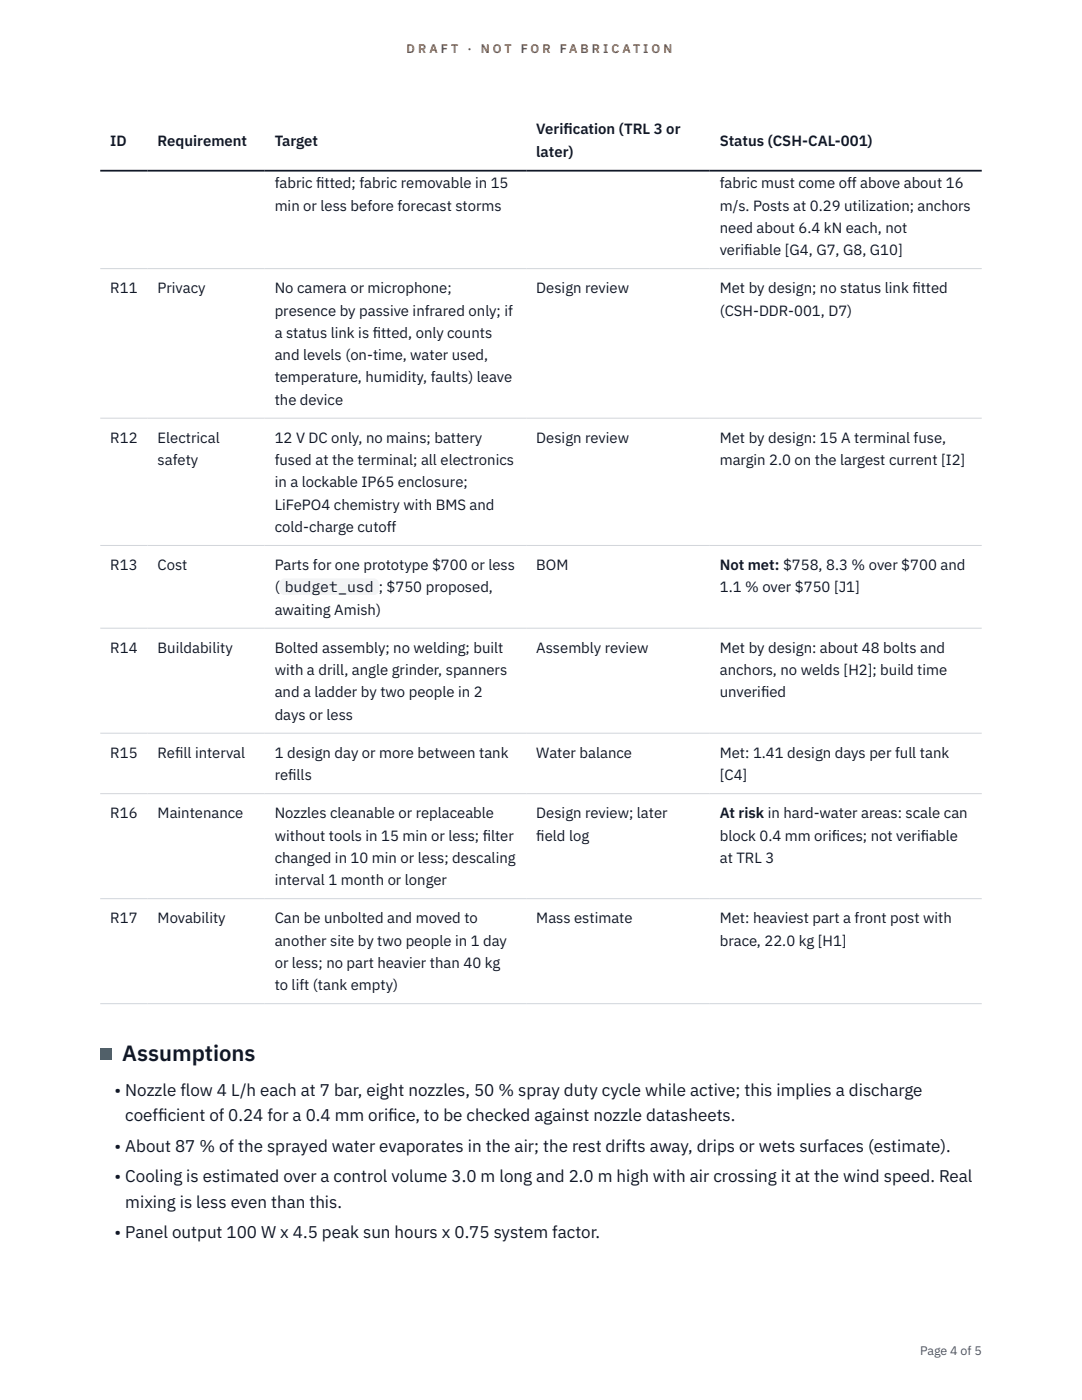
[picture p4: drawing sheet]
<svg xmlns="http://www.w3.org/2000/svg" width="216mm" height="279mm" viewBox="0 0 216 279" stroke-linecap="round" stroke-linejoin="round" font-family="sans-serif">
<defs><g id="words">
<text font-size="4.4" fill="#111827" x="24.4" y="211.8">Assumptions</text>
<g font-size="3.4" fill="#111827">
<text x="22.9" y="218.7">• Nozzle flow 4 L/h each at 7 bar, eight nozzles, 50 % spray duty cycle while active; this implies a discharge</text>
<text x="25" y="223.8">coeff</text>
<text x="31.5" y="223.8">icient of 0.24 for a 0.4 mm orif</text>
<text x="77.5" y="223.8">ice, to be checked against nozzle datasheets.</text>
<text x="22.9" y="229.9">• About 87 % of the sprayed water evaporates in the air; the rest drifts away, drips or wets surfaces (estimate).</text>
<text x="22.9" y="236">• Cooling is estimated over a control volume 3.0 m long and 2.0 m high with air crossing it at the wind speed. Real</text>
<text x="25" y="241">mixing is less even than this.</text>
<text x="22.9" y="247.1">• Panel output 100 W x 4.5 peak sun hours x 0.75 system factor.</text>
</g>
<g font-size="3" fill="#111827">
<text x="22" y="29.1">ID</text>
<text x="31.5" y="29.1">Requirement</text>
<text x="54.8" y="29.1">Target</text>
<text x="107" y="26.8">Verif</text>
<text x="112.4" y="26.8">ication (TRL 3 or</text>
<text x="143.6" y="29.1">Status (CSH-CAL-001)</text>
<text x="107" y="31.3">later)</text>
<text x="54.8" y="37.6">fabric f</text>
<text x="63.1" y="37.6">itted; fabric removable in 15</text>
<text x="143.6" y="37.6">fabric must come off above about 16</text>
<text x="54.8" y="42">min or less before forecast storms</text>
<text x="143.6" y="42">m/s. Posts at 0.29 utilization; anchors</text>
<text x="143.6" y="46.5">need about 6.4 kN each, not</text>
<text x="143.6" y="50.9">verif</text>
<text x="148.5" y="50.9">iable [G4, G7, G8, G10]</text>
<text x="22" y="58.5">R11</text>
<text x="31.5" y="58.5">Privacy</text>
<text x="54.8" y="58.5">No camera or microphone;</text>
<text x="107" y="58.5">Design review</text>
<text x="143.6" y="58.5">Met by design; no status link f</text>
<text x="182.1" y="58.5">itted</text>
<text x="54.8" y="63">presence by passive infrared only; if</text>
<text x="143.6" y="63">(CSH-DDR-001, D7)</text>
<text x="54.8" y="67.4">a status link is f</text>
<text x="54.8" y="71.9">and levels (on-time, water used,</text>
<text x="74.4" y="67.4">itted, only counts</text>
<text x="54.8" y="76.3">temperature, humidity, faults) leave</text>
<text x="54.8" y="80.8">the device</text>
<text x="22" y="88.4">R12</text>
<text x="31.5" y="88.4">Electrical</text>
<text x="54.8" y="88.4">12 V DC only, no mains; battery</text>
<text x="107" y="88.4">Design review</text>
<text x="143.6" y="88.4">Met by design: 15 A terminal fuse,</text>
<text x="31.5" y="92.8">safety</text>
<text x="54.8" y="92.8">fused at the terminal; all electronics</text>
<text x="143.6" y="92.8">margin 2.0 on the largest current [I2]</text>
<text x="54.8" y="97.3">in a lockable IP65 enclosure;</text>
<text x="54.8" y="101.7">LiFePO4 chemistry with BMS and</text>
<text x="54.8" y="106.2">cold-charge cutoff</text>
<text x="22" y="113.8">R13</text>
<text x="31.5" y="113.8">Cost</text>
<text x="54.8" y="113.8">Parts for one prototype $700 or less</text>
<text x="107" y="113.8">BOM</text>
<text x="143.6" y="113.8">Not met: $758, 8.3 % over $700 and</text>
<text x="54.8" y="118.2">(</text>
<text x="56.8" y="118.2">budget_usd</text>
<text x="75.6" y="118.2">; $750 proposed,</text>
<text x="143.6" y="118.2">1.1 % over $750 [J1]</text>
<text x="54.8" y="122.7">awaiting Amish)</text>
<text x="22" y="130.3">R14</text>
<text x="31.5" y="130.3">Buildability</text>
<text x="54.8" y="130.3">Bolted assembly; no welding; built</text>
<text x="107" y="130.3">Assembly review</text>
<text x="143.6" y="130.3">Met by design: about 48 bolts and</text>
<text x="54.8" y="134.7">with a drill, angle grinder, spanners</text>
<text x="143.6" y="134.7">anchors, no welds [H2]; build time</text>
<text x="54.8" y="139.2">and a ladder by two people in 2</text>
<text x="54.8" y="143.6">days or less</text>
<text x="143.6" y="139.2">unverif</text>
<text x="151.9" y="139.2">ied</text>
<text x="22" y="151.2">R15</text>
<text x="31.5" y="151.2">Ref</text>
<text x="34.9" y="151.2">ill interval</text>
<text x="54.8" y="151.2">1 design day or more between tank</text>
<text x="54.8" y="155.7">ref</text>
<text x="57.5" y="155.7">ills</text>
<text x="107" y="151.2">Water balance</text>
<text x="143.6" y="151.2">Met: 1.41 design days per full tank</text>
<text x="143.6" y="155.7">[C4]</text>
<text x="22" y="163.3">R16</text>
<text x="31.5" y="163.3">Maintenance</text>
<text x="54.8" y="163.3">Nozzles cleanable or replaceable</text>
<text x="54.8" y="167.8">without tools in 15 min or less; f</text>
<text x="96.3" y="167.8">ilter</text>
<text x="107" y="163.3">Design review; later</text>
<text x="107" y="167.8">f</text>
<text x="107" y="167.8">ield log</text>
<text x="143.6" y="163.3">At risk in hard-water areas: scale can</text>
<text x="143.6" y="167.8">block 0.4 mm orif</text>
<text x="166" y="167.8">ices; not verif</text>
<text x="183.7" y="167.8">iable</text>
<text x="54.8" y="172.2">changed in 10 min or less; descaling</text>
<text x="143.6" y="172.2">at TRL 3</text>
<text x="54.8" y="176.6">interval 1 month or longer</text>
<text x="22" y="184.3">R17</text>
<text x="31.5" y="184.3">Movability</text>
<text x="54.8" y="184.3">Can be unbolted and moved to</text>
<text x="107" y="184.3">Mass estimate</text>
<text x="143.6" y="184.3">Met: heaviest part a front post with</text>
<text x="54.8" y="188.7">another site by two people in 1 day</text>
<text x="143.6" y="188.7">brace, 22.0 kg [H1]</text>
<text x="54.8" y="193.2">or less; no part heavier than 40 kg</text>
<text x="54.8" y="197.6">to lift (tank empty)</text>
</g>
<g font-size="2.5" fill="#b45309">
<text x="81.1" y="10.5">D R A F T</text>
<text x="93.3" y="10.5">·</text>
<text x="95.9" y="10.5">N O T</text>
<text x="103.9" y="10.5">F O R</text>
<text x="111.7" y="10.5">F A B R I C A T I O N</text>
</g>
<text font-size="2.5" fill="#4b5563" x="183.6" y="270.3">Page 4 of 5</text>
</g></defs>
<path d="M20 53.6h175.9M20 83.5h175.9M20 108.9h175.9M20 125.4h175.9M20 146.3h175.9M20 158.4h175.9M20 179.3h175.9M20 200.3h175.9" fill="none" stroke="#d1d5db" stroke-width=".2"/>
<path d="M20 34.1h175.9" fill="none" stroke="#111827" stroke-width=".35"/>
<path d="M55.8 115.4h19.8v3.4h-19.8z" fill="#f3f4f6"/>
<path d="M20 209.2h2.2v2.2h-2.2z" fill="#0f766e"/>
<use href="#words"/>
</svg>
